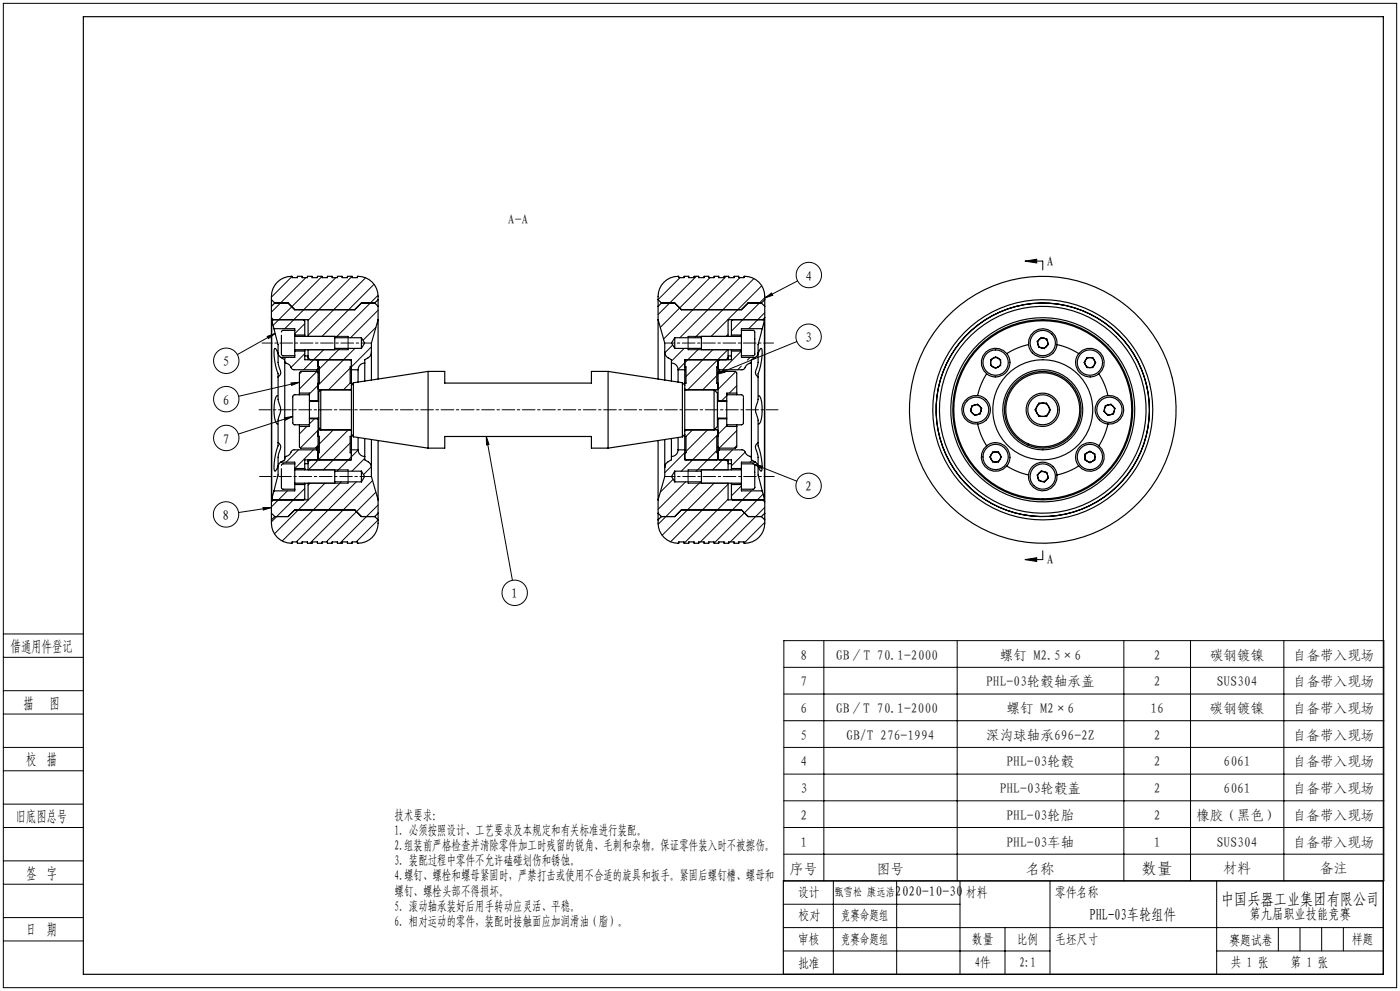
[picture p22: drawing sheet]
<svg xmlns="http://www.w3.org/2000/svg" width="420mm" height="297mm" viewBox="0 0 420 297" stroke-linecap="round" stroke-linejoin="round" font-family="sans-serif">
<defs><g id="words">
<text font-size="4.9" x="366.3" y="271.1">中国兵器工业集团有限公司</text>
<g font-size="4.7">
<text x="3.2" y="195.3">借通用件登记</text>
<text x="7.1" y="212.3">描</text>
<text x="14.8" y="212.3">图</text>
<text x="7.9" y="229.3">校 描</text>
<text x="4.7" y="246.3">旧底图总号</text>
<text x="7.9" y="263.3">签 字</text>
<text x="326.8" y="275.8">PHL-03车轮组件</text>
<text x="7.9" y="280.2">日 期</text>
</g>
<text font-size="4.7" fill="#191924" x="342.5" y="262">数量</text>
<g font-size="4.2" fill="#191924">
<text x="236.9" y="261.8">序号</text>
<text x="262.9" y="261.9">图号</text>
<text x="307.9" y="261.9">名称</text>
<text x="366.9" y="261.8">材料</text>
<text x="395.9" y="261.8">备注</text>
</g>
<text font-size="4.2" x="374.8" y="275.5">第九届职业技能竞赛</text>
<g font-size="4.1" fill="#191924">
<text x="152.4" y="67.2">A-A</text>
<text x="240.1" y="197.7">8</text>
<text x="250.9" y="197.7">GB／T 70.1-2000</text>
<text x="299.9" y="197.7">螺钉 M2.5×6</text>
<text x="346.1" y="197.7">2</text>
<text x="363" y="197.7">碳钢镀镍</text>
<text x="387.9" y="197.7">自备带入现场</text>
<text x="240.1" y="205.7">7</text>
<text x="295.9" y="205.7">PHL-03轮毂轴承盖</text>
<text x="346.1" y="205.7">2</text>
<text x="365" y="205.7">SUS304</text>
<text x="387.9" y="205.7">自备带入现场</text>
<text x="240.1" y="213.7">6</text>
<text x="250.9" y="213.7">GB／T 70.1-2000</text>
<text x="302" y="213.7">螺钉 M2×6</text>
<text x="345.1" y="213.7">16</text>
<text x="363" y="213.7">碳钢镀镍</text>
<text x="387.9" y="213.7">自备带入现场</text>
<text x="240.1" y="221.7">5</text>
<text x="253.9" y="221.7">GB/T 276-1994</text>
<text x="295.8" y="221.7">深沟球轴承696-2Z</text>
<text x="346.1" y="221.7">2</text>
<text x="387.9" y="221.7">自备带入现场</text>
<text x="240.1" y="229.7">4</text>
<text x="302" y="229.7">PHL-03轮毂</text>
<text x="346.1" y="229.7">2</text>
<text x="367.1" y="229.7">6061</text>
<text x="387.9" y="229.7">自备带入现场</text>
<text x="240.1" y="237.7">3</text>
<text x="299.9" y="237.7">PHL-03轮毂盖</text>
<text x="346.1" y="237.7">2</text>
<text x="367.1" y="237.7">6061</text>
<text x="387.9" y="237.7">自备带入现场</text>
<text x="240.1" y="245.7">2</text>
<text x="302" y="245.7">PHL-03轮胎</text>
<text x="346.1" y="245.7">2</text>
<text x="358.9" y="245.7">橡胶（黑色）</text>
<text x="387.9" y="245.7">自备带入现场</text>
<text x="240.1" y="253.7">1</text>
<text x="302" y="253.7">PHL-03车轴</text>
<text x="346.1" y="253.7">1</text>
<text x="365" y="253.7">SUS304</text>
<text x="387.9" y="253.7">自备带入现场</text>
</g>
<g font-size="4.1">
<text x="314" y="79.7">A</text>
<text x="241.6" y="84.1">4</text>
<text x="241.6" y="102.6">3</text>
<text x="66.9" y="109.8">5</text>
<text x="66.9" y="121.3">6</text>
<text x="66.9" y="132.9">7</text>
<text x="241.6" y="147.3">2</text>
<text x="66.8" y="155.9">8</text>
<text x="314" y="169.2">A</text>
<text x="153.4" y="179.3">1</text>
<text x="118.4" y="245.9">技术要求：</text>
<text x="118.4" y="250.4">1. 必须按照设计、工艺要求及本规定和有关标准进行装配。</text>
<text x="118.4" y="254.9">2.组装前严格检查并清除零件加工时残留的锐角、毛刺和杂物。保证零件装入时不被擦伤。</text>
<text x="118.4" y="259.4">3. 装配过程中零件不允许磕碰划伤和锈蚀。</text>
<text x="118.4" y="263.9">4.螺钉、螺栓和螺母紧固时，严禁打击或使用不合适的旋具和扳手。紧固后螺钉槽、螺母和</text>
<text x="118.4" y="268.4">螺钉、螺栓头部不得损坏。</text>
<text x="239.4" y="268.7">设计</text>
<text x="268.5" y="268.5">2020-10-30</text>
<text x="289.8" y="268.8">材料</text>
<text x="316.6" y="268.8">零件名称</text>
<text x="118.4" y="272.9">5. 滚动轴承装好后用手转动应灵活、平稳。</text>
<text x="239.5" y="275.8">校对</text>
<text x="252.3" y="275.7">竞赛命题组</text>
<text x="118.4" y="277.4">6. 相对运动的零件，装配时接触面应加润滑油（脂）。</text>
<text x="239.4" y="282.8">审核</text>
<text x="252.3" y="282.8">竞赛命题组</text>
<text x="291.6" y="282.9">数量</text>
<text x="305.1" y="282.9">比例</text>
<text x="316.6" y="282.9">毛坯尺寸</text>
<text x="368.8" y="283.2">赛题试卷</text>
<text x="405.5" y="283">样题</text>
<text x="239.4" y="290.1">批准</text>
<text x="292.4" y="289.8">4件</text>
<text x="305.9" y="289.8">2:1</text>
<text x="369.2" y="289.9">共 1 张</text>
<text x="387.1" y="289.9">第 1 张</text>
</g>
<text font-size="3.5" x="250.4" y="268.6">甄雪松 康远浩</text>
</g></defs>
<g fill="none" stroke="#000" stroke-width=".3">
<path d="M1 1h418v295h-418zM307.5 78.3l3.5-.6v1.1zM307.5 78.3h5.3v2.6M82.5 99.9l-11.3 6.4M87.6 82.8l-6.2 6.2M91.4 97l-3 3M91.8 83.2l-10.4 10.3M96.6 82.8l-14.7 14.7M100.7 83.2l-15.3 15.3M105.6 82.8l-13.2 13.2M109.7 83.2l-17.3 17.3M112.2 85.2l-15.6 15.6"/>
<path d="M112.8 98.1l-3.9 3.9M113.4 88.5l-12.7 12.7M113.4 93l-8.2 8.2M204 83.2l-6.6 6.6M208.9 82.8l-11.5 11.5M213 83.2l-14.9 14.9M217.9 82.8l-18.8 18.8M222 83.2l-18 18M226.2 83.5l-17.7 17.7M228.5 85.6l-15.2 15.2M229.4 89.3l-10 9.9M229.4 89.3l2.1-1.5 .3 .7z"/>
<path d="M229.4 93.7l-4.8 4.8M239.3 84.2l-9.9 5.1M80.2 100.8l2.3-.9-2 1.6zM85.8 107.1l-.6 .6M87.3 114.8l2.5-.2-2.3 .9zM89.8 114.6l-18.2 4.2M90.6 111.3l-.8 .8M91.4 106l-4.1 4.1M92.4 100.8h12v.4v3.6h-12M92.6 104.8l-.2 .2M95.1 111.3l-5.3 5.3M95.4 120l-.1 .1"/>
<path d="M97.1 104.8l-6 6M102 104.4l-6.2 6.2M105 114.8l-1.9 2M105 110.3l-6.4 6.5M106.5 104.4l-13.7 13.7M111.4 104l-6 6M201.8 103.4l-2.4 2.3M205.3 104.4l-3.9 3.8M209.7 104.4l-6.3 6.3M213.8 104.8l-8 8M215 112.6l-4.2 4.2M215 112.2l2.2-1.3 .3 .7z"/>
<path d="M215.3 107.9l-9 8.9M218 118.6l-1.5 1.5M218.3 104.8l-3 3M218.4 100.8h-12v4h12M218.4 100.2l-.6 .6M220.7 111.4l-5.3 5.3M221 115.6l-2.2 2.2M222.4 109.7l-1.1 1.1M222.4 105.2l-5.6 5.6M225 107.1l-.8 .8M239.1 102.4l-24.1 9.8M85.3 125.2l2.5-.4-2.2 1.1z"/>
<path d="M87.8 124.8l-16.3 5.3M89.5 134.8l-3.7 3.7M92.1 127.8l-2.3 2.2M94 134.8l-5.6 5.6M94.4 125.5l-1.6 1.5M95.4 133.4l-.9 .9M95.4 128.9l-5.3 5.3M95.5 137.8l-3 3M100 128.8l-4.2 4.2M104.5 128.8l-8.9 8.9M105 132.8l-8 8M107.4 134.9l-6.3 6.3"/>
<path d="M109.4 137.4l-3.8 3.8M111.4 139.9l-2.4 2.3M145.9 130.8l.8 2.4-.7 .1zM145.9 130.8l7.8 43.1M205.4 135.7l-6 6M207.8 128.8l-2 2M212.3 128.8l-6.5 6.5M215 135l-6.1 6.2M215.6 125.5l-.2 .2M218 127.6l-13.6 13.6M219.8 134.8l-6 6M221 133.5l-.7 .8"/>
<path d="M221 129.1l-5.2 5.2M223.6 135.5l-4.2 4.1M225.6 137.9l-.6 .6M226.3 139.2l12.7 5M226.3 139.2l2.4 .5-.2 .7zM78.9 152.1h2.5l-2.4 .8zM81.4 152.1l-9.8 1.5M86.2 147.1l-4.8 4.8M91.4 146.4l-10 10M92.4 140.8h12v.4v3.6h-12M93 144.8l-.6 .6M97.5 144.8l-15.2 15.2"/>
<path d="M102.4 144.4l-17.7 17.7M106.9 144.4l-18 18M111.8 144l-18.8 18.8M112.8 147.5l-14.9 14.9M113.4 151.3l-11.4 11.5M113.4 155.8l-6.6 6.6M202 143.6l-3.9 3.9M205.7 144.4l-8.3 8.3M210.2 144.4l-12.8 12.7M214.2 144.8l-15.6 15.6M218.4 140.8h-12v4h12M218.4 140.6l-.2 .2"/>
<path d="M218.4 145.1l-17.2 17.3M218.4 149.6l-13.2 13.2M222.4 145.6l-3 3M225.4 147.1l-15.3 15.3M228.9 148.1l-14.7 14.7M229.4 152.1l-10.3 10.3M229.4 156.6l-6.2 6.2M307.5 167.7l3.5-.5v1.1zM312.8 165.1v2.6h-5.3M1 197h24M1 190h24M235.2 192h180v72h-180z"/>
<path d="M247.2 192v72M287.2 192v72M337.2 192v72M357.2 192v72M385.2 192v72M1 214h24M1 207h24M235.2 200h180M235.2 208h180M235.2 216h180M1 224h24M1 231h24"/>
<path d="M235.2 224h180M235.2 232h180M1 248h24M1 258h24M1 241h24M235.2 240h180M235.2 248h180M235.2 256h180M1 275h24M1 265h24M235 271h53M235 278h180"/>
<path d="M250 264v28M269 264v28M288 264v28M301.5 278v14M315 264v28M365 264v28M383.5 278v7M390 278v7M396.5 278v7M403 278v7M1 282h24M235 285h80"/>
<path d="M365 285h50"/>
<circle cx="242.7" cy="82.4" r="3.8"/>
<circle cx="67.9" cy="108.1" r="3.8"/>
<circle cx="67.9" cy="119.6" r="3.8"/>
<circle cx="242.6" cy="100.9" r="3.8"/>
<circle cx="67.9" cy="131.3" r="3.8"/>
<circle cx="67.8" cy="154.2" r="3.8"/>
<circle cx="242.6" cy="145.6" r="3.8"/>
<circle cx="154.4" cy="177.7" r="3.8"/>
</g>
<path d="M77.7 122.8h155.7" fill="none" stroke="#000" stroke-width=".3" stroke-dasharray="3.8 .8 .8 .8" stroke-dashoffset=".3"/>
<path d="M111.4 102.8h-32.8M232.3 142.8h-32.9" fill="none" stroke="#000" stroke-width=".3" stroke-dasharray="3.8 .8 .8 .8" stroke-dashoffset=".7"/>
<path d="M77.9 142.8h33.5" fill="none" stroke="#000" stroke-width=".3" stroke-dasharray="3.8 .8 .8 .8" stroke-dashoffset=".4"/>
<path d="M232.1 102.8h-32.7" fill="none" stroke="#000" stroke-width=".3" stroke-dasharray="3.8 .8 .8 .8" stroke-dashoffset=".8"/>
<g fill="none" stroke="#000" stroke-width=".35">
<path d="M25 5h390v287h-390zM81.4 89.8a6.1 6.1 0 0 1 6.2-7v.4h1.6v-.4h1.4v.4h1.6v-.4h1.4v.4h1.6v-.4h1.4v.4h1.6v-.4h1.4v.4h1.6v-.4h1.4v.4h1.6v-.4h1.4v.4h1.6v-.4a6.1 6.1 0 0 1 6.2 7M81.4 89.8v2M81.4 95.2v55.2M81.4 89.8l1 1M81.4 91.8v3.4M81.4 95.2l.6 .6M81.5 96.1v53.4M81.5 96.1l.7 2.4M81.5 96.1l.3-.3h10.6v5M82.2 98.5l.5 1.9a11.6 11.6 0 0 1 .7 4.8v.6M82.2 98.5h6.2v.5"/>
<path d="M82.4 90.8h4l2 2h18l2-2h4M82.4 90.8l-1 1M88.4 99h-3.6l-.4 .5M88.4 99v7.6M91 95.8l.4 .4v4.2M112.4 90.8l1 1M113.4 89.8v2M113.4 95.8v17.8M113.4 89.8l-1 1M113.4 91.8v4M113.4 95.8l-2 7v2.7M197.4 95.8v17.8"/>
<path d="M197.4 89.8a6.1 6.1 0 0 1 6.2-7v.4h1.6v-.4h1.4v.4h1.6v-.4h1.4v.4h1.6v-.4h1.4v.4h1.6v-.4h1.4v.4h1.6v-.4h1.4v.4h1.6v-.4h1.4v.4h1.6v-.4a6.1 6.1 0 0 1 6.2 7M197.4 89.8v2M197.4 95.8l2 7v2.7M197.4 91.8v4M197.4 89.8l1 1M198.4 90.8h4l2 2h18l2-2h4M198.4 90.8l-1 1M219.8 95.8l-.4 .4v4.2M222.4 99h3.6l.4 .5-.1 6.9-.4 .2h-3.5M222.4 99v7.6M228.4 90.8l1 1M228.7 98.5l-.5 2.1a11.3 11.3 0 0 0-.8 4.6v.6"/>
<path d="M228.7 98.5h-6.3v.5M229.3 96.1v53.4M229.3 96.1l-.3-.3h-10.6v5M229.3 96.1l-.6 2.4M229.4 95.2v55.2M229.4 89.8v2M229.4 95.2l-.6 .6M229.4 91.8v3.4M229.4 89.8l-1 1M83.3 118.6h-.3a10.9 10.9 0 0 0 0 8.4l.3 .1M83.4 105.8l.2 .7 .6 .6M83.4 106l-.7-1.5-.3-.1a16.9 16.9 0 0 0 1 8v.6"/>
<path d="M83.4 113v2.3a19.8 19.8 0 0 0 .8 7.6 22.1 22.1 0 0 0-.8 9v.8M83.4 105.8v.7a12.6 12.6 0 0 0 .8 5.3l-.1 .5-.7 .7M84.2 107.1l1.2 .7v.5M84.4 100.5l.1 5.9 .4 .2h3.5M85.4 108.3l.1 .3a3.8 3.8 0 0 1 2.2 2l.6 .2h6.7M85.4 108.3v29M88.4 100.8h12v4h-12M88.4 106.6v.5h-4.2M88.4 105.2h3M88.4 100.4h3M89.8 117.8v.5M89.8 117.8h3v.5"/>
<path d="M91.4 100.4v.4M91.4 104.8v.4M91.4 106.7h1M91.4 105.2v2.6h14v3M92.4 107.2v.6M92.4 107.2l.6 .6M92.4 104.8v2.4M92.8 118.3l-4.6 .1a.95 .95 0 0 0-.4 1.2v6a1.4 1.4 0 0 0 .4 1.7h4.6M92.8 118.3v9M95 110.8v.5M95 111.3h-4.8l-.4 .4v6.1M95 111.3l.4 .4"/>
<path d="M95 107.8l.4 .4M95.4 110.4v1.3M95.4 116.4l.4 .4h9.6M95.4 108.2v2.2M95.4 111.7v8.4M95.4 110.4l-.4 .4M95.4 109.9h.4v5h-.4M95.8 107.8l-.4 .4M96.2 116.8v12l-.6-.6v-10.8zM100.4 104.4h8M100.4 101.2h8M105 107.8l.4 .4"/>
<path d="M105.4 110.8v4.1M105.4 116.4l-.4 .4M105.4 115.5v14.6M105.4 110.8h2M105.4 114.9v.6M105.4 109.9h-.4v5h.4M106 114.7v16.2M106 114.7l-.6 .8M107.4 110.8v3.7M108.4 101.2v3.2M108.4 101.2l1 1.6-1 1.6M109.4 108.8a2 2 0 0 0-2 2"/>
<path d="M109.4 108.8v5.4M111.4 105.5a2 2 0 0 1-1 1.7l-1 .6v1M111.4 105.5v8.4M128.4 111.3v23M128.4 111.3h5v3.5h44v-3.5h5M128.4 111.3l-22.4 3.4M182.4 111.3v23M182.4 111.3l22.3 3.4M199.4 105.5a2 2 0 0 0 1 1.7l1 .6v1M199.4 105.5v8.4M201.4 108.8a2 2 0 0 1 2 2M201.4 108.8v5.4"/>
<path d="M202.4 101.2v3.2M202.4 104.4h8M202.4 101.2h8M202.4 101.2l-.9 1.6 .9 1.6M203.4 110.8v3.7M203.4 110.8h2M204.7 114.7v16.2M204.7 114.7l.7 .7M205.4 116.4l.4 .4M205.4 110.8v4.1M205.4 115.4v14.8M205.4 109.9h.4v5h-.4"/>
<path d="M205.4 114.9v.5M205.8 107.8l-.4 .4M214.2 116.8l1 1v10l-1 1zM215 107.8l.4 .4M215.4 116.4l-.4 .4h-9.6M215.4 110.4v1.3M215.4 108.2v2.2M215.4 111.7v8.4M215.4 109.9h-.4v5h.4M215.4 110.4l.4 .4M215.8 110.8v.5M215.8 111.3h4.8l.4 .4v6.1"/>
<path d="M215.8 111.3l-.4 .4M215.8 107.8l-.4 .4M218 118.3h4.5l.5 .6M218 118.3v9M218.4 107.2v.6M218.4 106.7h1M218.4 107.2l-.6 .6M218.4 104.8v2.4M219.4 104.8v.4M219.4 100.4v.4M219.4 105.2h3M219.4 105.2v2.6h-14v3"/>
<path d="M219.4 100.4h3M221 117.8v.5M221 117.8h-3v.5M222.4 100.8h-12v4h12M222.4 106.6v.5h4.2M223 119.2l-.1 7.8-.5 .3h-4.4M225.4 108.3v.3a3.8 3.8 0 0 0-2.2 2l-.6 .2h-6.8M225.4 108.3v29M226.6 107.1l-1.2 .7v.5M227.4 106l.8-1.5 .3-.1a18.1 18.1 0 0 1-1.1 8v.6M227.4 105.8l-.3 .9-.5 .4M227.4 105.8v1a9.5 9.5 0 0 1-.8 4.8l.1 .6 .7 .8"/>
<path d="M227.4 113v2.3a18.1 18.1 0 0 1-.8 7.4l.1 .8a16 16 0 0 1 .7 6.8v2.4M227.6 118.6h.2a10.9 10.9 0 0 1 0 8.4l-.2 .1M293.3 118.5a4.3 4.3 0 0 0-4.8 4.3 4.3 4.3 0 0 0 4.8 4.3M293.3 118.5a4.3 4.3 0 0 1 2.8 1.5 4.3 4.3 0 0 1-2.8 7.1M296 112a20 20 0 0 0-2.7 6.5M297.2 107.8l1.5-.9 1.5 .9v1.7l-1.5 .9-1.5-.9zM302 106a4.3 4.3 0 0 0-6.4-.4 4.3 4.3 0 0 0 .4 6.4M302 106a4.3 4.3 0 0 1 1 3 4.3 4.3 0 0 1-7 3M308.6 103.3a4.3 4.3 0 0 1 4.2-4.8 4.3 4.3 0 0 1 4.3 4.8M308.6 103.3a20 20 0 0 0-6.6 2.7M308.6 103.3a4.3 4.3 0 0 0 3 3.6 4.3 4.3 0 0 0 4.6-1.4l.7-1.2 .2-1M311.2 102.4l1.2-1.3 1.7 .5 .4 1.7-1.2 1.2-1.7-.5z"/>
<path d="M317.1 103.3a20 20 0 0 1 6.5 2.7M323.6 106a4.3 4.3 0 0 1 6.4-.4 4.3 4.3 0 0 1-.3 6.4M323.6 106a4.3 4.3 0 0 0-.4 4.7 4.3 4.3 0 0 0 4.2 2.2l1.4-.3 .9-.6M326.1 107.2h1.7l.9 1.5-.9 1.5h-1.7l-.9-1.5zM329.7 112a20 20 0 0 1 2.7 6.5M332.4 118.5a4.3 4.3 0 0 1 4.7 4.3 4.3 4.3 0 0 1-4.7 4.3M332.4 118.5a4.3 4.3 0 0 0-3.7 3.1 4.3 4.3 0 0 0 1.4 4.6l.9 .5 1.4 .4M83.4 132.7v.5a20.1 20.1 0 0 0-1 8h.3l.7-1.5M83.4 139.8v.6a13.4 13.4 0 0 1-1 5.7l-.2 1M83.4 132.7h.1a1.49 1.49 0 0 1 .6 1.9l-.7 2.3v2.9M84.2 138.5l-.4 .4-.4 .9M84.2 138.5h4.2v.5"/>
<path d="M85.4 137.3v.5l-1.2 .7M88.4 139h-3.6l-.4 .5M88.4 139v7.6M89.8 127.3v.5M89.8 127.8v6.1l.4 .4h4.8M91.4 139h1M92.4 137.8v.6M92.4 138.4v2.4M92.8 125.3h2.8M92.8 120.3h2.8M92.8 127.3v.5h-3M92.8 120.1h2.6"/>
<path d="M92.8 125.5h2.6M93 137.8l-.6 .6M95 134.8h-6.7l-.6 .2a3.7 3.7 0 0 1-2.2 2.1l-.1 .2M95 134.3v.5M95 134.8l.4 .4M95.4 125.3v.2M95.4 120.1v.2M95.4 133.9v1.3M95.4 137.4l.4 .4M95.4 133.9l-.4 .4M95.4 125.5v8.4M95.4 135.2v2.2"/>
<path d="M95.4 137.4l-.4 .4M95.4 130.8h.4v4.9h-.4M105 128.8l.4 .4M105.4 130.8v4M105.4 137.4l-.4 .4M105.4 128.8h-9.6l-.4 .4M105.4 130.1l.6 .8M105.4 134.8v3h-14v2.6M105.4 134.8h2M105.4 130.1v.7M105.4 130.8h-.4v4.9h.4M106 130.9l22.4 3.4"/>
<path d="M107.4 134.8a2 2 0 0 0 2 2M107.4 131.1v3.7M109.4 136.8v1l1 .6a2 2 0 0 1 1 1.7M109.4 131.4v5.4M111.4 131.7v8.4M113.4 132v17.8M128.4 134.3h5v-3.5h44v3.5h5M197.4 132v17.8M199.4 131.7v8.4M201.4 136.8v1l-1 .6a2 2 0 0 0-1 1.7M201.4 131.4v5.4M203.4 134.8a2 2 0 0 1-2 2"/>
<path d="M203.4 131.1v3.7M203.4 134.8h2M204.7 130.9l-22.3 3.4M205.4 137.4l.4 .4M205.4 128.8h9.6l.4 .4M205.4 130.8v4M205.4 130.2l-.7 .7M205.4 134.8v3h14v2.6M205.4 130.8h.4v4.9h-.4M205.4 130.2v.6M205.8 128.8l-.4 .4M215.2 125.3h2.8"/>
<path d="M215.2 120.3h2.8M215.4 120.1v.2M215.4 125.3v.2M215.4 137.4l-.4 .4M215.4 133.9v1.3M215.4 120.1h2.6M215.4 125.5h2.6M215.4 133.9l.4 .4M215.4 125.5v8.4M215.4 135.2v2.2M215.4 130.8h-.4v4.9h.4M215.4 137.4l.4 .4"/>
<path d="M215.8 134.8h6.8l.6 .2a3.7 3.7 0 0 0 2.2 2.1v.2M215.8 134.3v.5M215.8 134.8l-.4 .4M217.8 137.8l.6 .6M218 127.3v.5h3M218.4 137.8v.6M218.4 139h1M218.4 138.4v2.4M221 127.3v.5M221 127.8v6.1l-.4 .4h-4.8M222.4 139h3.6l.4 .5-.1 6.9-.4 .2h-3.5M222.4 139v7.6"/>
<path d="M225.4 137.3v.5l1.2 .7M226.6 138.5l.7 .7 .1 .6M226.6 138.5h-4.2v.5M227.4 139.8v.6a13.7 13.7 0 0 0 1.1 5.9l.2 .8M227.4 132.7v.5a22.4 22.4 0 0 1 1.2 7.7l-.2 .3-.2-.1-.8-1.4M227.4 132.7a1.48 1.48 0 0 0-.7 1.8 13.7 13.7 0 0 1 .7 5.3M291.6 121.6l1.7-.5 1.2 1.3-.4 1.6-1.7 .5-1.2-1.2zM293.3 127.1a20 20 0 0 0 2.7 6.5M296 133.6a4.3 4.3 0 0 0-.4 6.4 4.3 4.3 0 0 0 6.4-.3M296 133.6a4.3 4.3 0 0 1 3.1-.9 4.3 4.3 0 0 1 2.9 7M297.8 135.5h1.8l.8 1.5-.8 1.5h-1.8l-.8-1.5zM302 139.7a20 20 0 0 0 6.6 2.6"/>
<path d="M311.7 120.8h2.3l1.1 2-1.1 2h-2.3l-1.2-2zM323.6 139.7a20 20 0 0 1-6.5 2.6M325.5 136.1l1.5-.9 1.5 .9v1.7l-1.5 .9-1.5-.9zM329.7 133.6a4.3 4.3 0 0 1 .3 6.4 4.3 4.3 0 0 1-6.4-.3M329.7 133.6a4.3 4.3 0 0 0-4.8-.4 4.3 4.3 0 0 0-2.2 4.2l.2 1 .7 1.3M331.6 121.6l1.7-.5 1.2 1.3-.4 1.6-1.7 .5-1.2-1.2zM332.4 127.1a20 20 0 0 1-2.7 6.5M81.4 155.8a6.1 6.1 0 0 0 6.2 7v-.4h1.6v.4h1.4v-.4h1.6v.4h1.4v-.4h1.6v.4h1.4v-.4h1.6v.4h1.4v-.4h1.6v.4h1.4v-.4h1.6v.4h1.4v-.4h1.6v.4a6.1 6.1 0 0 0 6.2-7M81.4 153.8v2M81.4 150.4v3.4M81.4 153.8l1 1M82 149.8l-.6 .6"/>
<path d="M82.2 147.1l-.7 2.4M82.4 154.8l-1 1M82.4 154.8h4l2-2h18l2 2h4M84.4 140.5l.1 5.9 .4 .2h3.5M88.4 140.8h12v4h-12M88.4 146.6v.5h-6.2M88.4 140.4h3M88.4 145.2h3M91.4 140.4v.4M91.4 144.8v.4M91.4 145.2v4.2l-.4 .4M92.4 144.8v5h-10.6l-.3-.3"/>
<path d="M100.4 144.4h8M100.4 141.2h8M108.4 141.2v3.2M108.4 141.2l1 1.6-1 1.6M111.4 140.1v2.7l2 7M112.4 154.8l1 1M113.4 153.8v2M113.4 149.8v4M113.4 153.8l-1 1M197.4 155.8a6.1 6.1 0 0 0 6.2 7v-.4h1.6v.4h1.4v-.4h1.6v.4h1.4v-.4h1.6v.4h1.4v-.4h1.6v.4h1.4v-.4h1.6v.4h1.4v-.4h1.6v.4h1.4v-.4h1.6v.4a6.1 6.1 0 0 0 6.2-7M197.4 153.8v2M197.4 153.8l1 1"/>
<path d="M197.4 149.8v4M198.4 154.8h4l2-2h18l2 2h4M198.4 154.8l-1 1M199.4 140.1v2.7l-2 7M202.4 141.2v3.2M202.4 144.4h8M202.4 141.2h8M202.4 141.2l-.9 1.6 .9 1.6M218.4 144.8v5h10.6l.3-.3M219.4 144.8v.4M219.4 140.4v.4M219.4 140.4h3"/>
<path d="M219.4 145.2h3M219.4 145.2v4.2l.4 .4M222.4 140.8h-12v4h12M222.4 146.6v.5h6.3M228.4 154.8l1 1M228.7 147.1l.6 2.4M228.8 149.8l.6 .6M229.4 153.8v2M229.4 153.8l-1 1M229.4 150.4v3.4M308.6 142.3a4.3 4.3 0 0 0 4.2 4.8 4.3 4.3 0 0 0 4.3-4.8M308.6 142.3a4.3 4.3 0 0 1 1.5-2.8 4.3 4.3 0 0 1 7 2.8"/>
<path d="M312.4 141.1l1.7 .5 .4 1.7-1.2 1.2-1.7-.5-.4-1.6zM415 264h-180v28"/>
<circle cx="298.7" cy="108.7" r="1.5"/>
<circle cx="298.7" cy="108.7" r="3.8"/>
<circle cx="312.8" cy="102.8" r="1.5"/>
<circle cx="312.8" cy="102.8" r="3.8"/>
<circle cx="327" cy="108.7" r="3.8"/>
<circle cx="327" cy="108.7" r="1.5"/>
<circle cx="292.8" cy="122.8" r="3.8"/>
<circle cx="292.8" cy="122.8" r="1.5"/>
<circle cx="298.7" cy="137" r="3.8"/>
<circle cx="298.7" cy="137" r="1.5"/>
<circle cx="312.8" cy="122.8" r="5"/>
<circle cx="312.8" cy="122.8" r="32"/>
<circle cx="312.8" cy="122.8" r="4.5"/>
<circle cx="312.8" cy="122.8" r="27.6"/>
<circle cx="312.8" cy="122.8" r="11.5"/>
<circle cx="312.8" cy="122.8" r="11.1"/>
<circle cx="312.8" cy="122.8" r="15"/>
<circle cx="312.8" cy="122.8" r="2"/>
<circle cx="312.8" cy="122.8" r="12"/>
<circle cx="312.8" cy="122.8" r="26.7"/>
<circle cx="312.8" cy="122.8" r="27"/>
<circle cx="312.8" cy="122.8" r="31"/>
<circle cx="312.8" cy="122.8" r="33"/>
<circle cx="312.8" cy="122.8" r="40"/>
<circle cx="327" cy="137" r="1.5"/>
<circle cx="327" cy="137" r="3.8"/>
<circle cx="332.8" cy="122.8" r="1.5"/>
<circle cx="332.8" cy="122.8" r="3.8"/>
<circle cx="312.8" cy="142.8" r="1.5"/>
<circle cx="312.8" cy="142.8" r="3.8"/>
</g>
<g fill="#000">
<path d="M307.5 78.3l3.5-.6v1.1zM307.5 167.7l3.5-.5v1.1z"/>
<path d="M229.4 89.3l2.1-1.5 .3 .7zM226.3 139.2l2.4 .5-.2 .7zM78.9 152.1h2.5l-2.4 .8zM145.9 130.8l.8 2.4-.7 .1zM85.3 125.2l2.5-.4-2.2 1.1zM87.3 114.8l2.5-.2-2.3 .9zM80.2 100.8l2.3-.9-2 1.6zM215 112.2l2.2-1.3 .3 .7z"/>
</g>
<use href="#words"/>
</svg>
